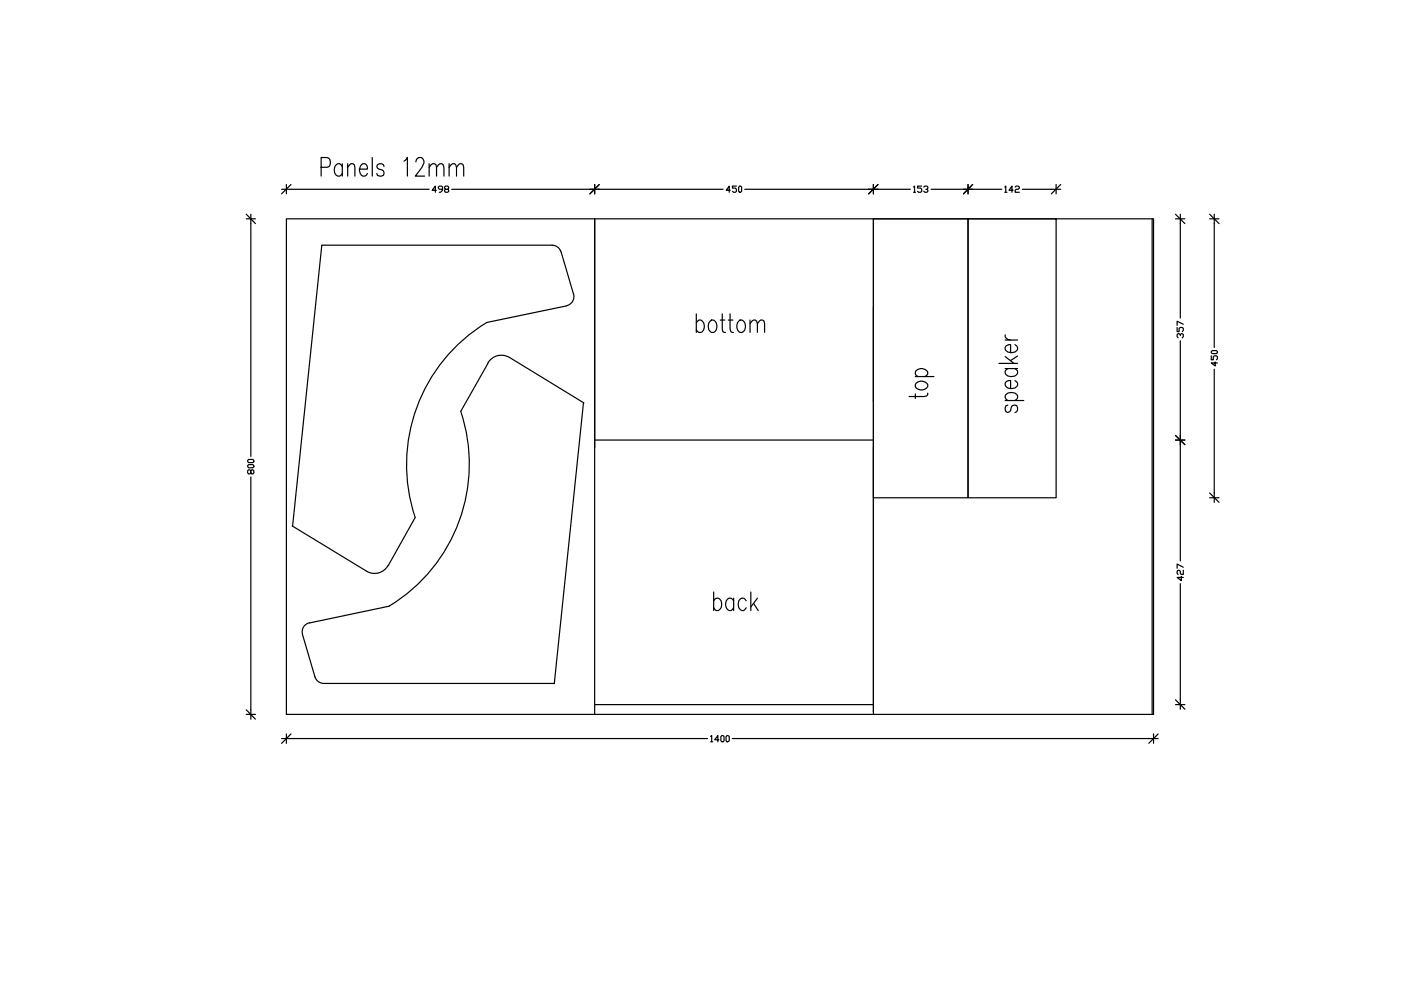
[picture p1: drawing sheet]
<svg xmlns="http://www.w3.org/2000/svg" width="297mm" height="210mm" viewBox="0 0 297 210" stroke-linecap="round" stroke-linejoin="round" font-family="sans-serif">
<!-- layer: 0 -->
<g fill="none" stroke="#000" stroke-width=".25">
<path d="M60.7 39.1v2M61.7 39.1l-2 2M68.1 35.5h1.3a1.11 1.11 0 0 0 .7-1.1 1.11 1.11 0 0 0-.7-1h-1.3v3.9M72.6 35.3l-.6-.6a1.37 1.37 0 0 0-1.2 1 1.37 1.37 0 0 0 .5 1.5l.7 .1 .6-.5M72.6 34.7v2.6M73.7 35.5l.7-.8h.4l.3 .2 .1 2.4M73.7 34.7v2.6M76.2 35.9h1.7a.81 .81 0 0 0-.5-1.1 .81 .81 0 0 0-1 .5 1.29 1.29 0 0 0 1 2l.5-.5M78.9 33.4v3.9M81.4 35.3a.78 .78 0 0 0-.7-.6 .78 .78 0 0 0-.8 .6l.4 .6 .7 .1a.79 .79 0 0 1 .3 1.2 .87 .87 0 0 1-1.4-.4M85.7 34.2l.7-.8v3.9M88.2 34.3a.94 .94 0 0 1 .5-.9h.6a1.11 1.11 0 0 1 .4 1.5l-1.6 2.4h1.9"/>
<path d="M91 35.5l.7-.8h.4l.3 .2 .2 2.4M91 34.7v2.6M92.6 35.5l.7-.8h.4l.3 .2 .1 .6v1.8M95.2 35.5l.7-.8h.5l.2 .2 .2 .6v1.8M95.2 34.7v2.6M96.8 35.5l.7-.8h.4l.3 .2 .1 2.4M126.1 39.1v2M127.1 39.1l-2 2M156.1 39.5h-.8v.4h.6l.2 .2v.5l-.2 .2h-.4l-.2-.2M156.6 39.7l.2-.2 .4 .2v.9l-.2 .2-.4-.2zM185.2 39.1v2M186.2 39.1l-2 2"/>
<path d="M193.7 39.7l.2-.2v1.3M195.4 39.5h-.9v.4h.7l.2 .2v.5l-.2 .2h-.5l-.2-.2M195.8 39.7l.3-.2h.4l.2 .2-.2 .4h-.2M205.2 39.1v2M206.2 39.1l-1.9 2M213 39.7l.2-.2v1.3M215.2 39.7l.2-.2h.5l.2 .2-.2 .4h-.5l-.2 .2v.5h.9M223.9 39.1v2M224.9 39.1l-2 2M52.2 46.4h2M52.2 45.4l2 2M53.2 45.4v51.4"/>
<path d="M59.7 40.1h31.3M60.7 46.4h183.9v105.1h-183.9zM92.5 40.3h-.9l.7-.8v1.3M93.8 40.1h-.7l-.2-.2 .2-.4h.5l.2 .2v.6l-.4 .5h-.3M94.5 40.1l-.3-.2 .3-.4h.4l.2 .4-.2 .2h-.4l-.3 .5 .3 .2h.4l.2-.2-.2-.5M95.8 40.1h57.5M117 52a1.97 1.97 0 0 1 1.9 1.4M117.1 52h-48.9l-6.2 59.6M119 53.4l2.6 8.9a1.97 1.97 0 0 1-1.5 2.5M126.1 46.4v105.1M154.8 40.3h-.8l.6-.8v1.3M157.9 40.1h35.1"/>
<path d="M185.2 46.4h20v59.1h-20zM185.2 46.4v105.1M193.7 40.8h.4M196.5 40.1l.2 .2-.2 .5h-.4l-.3-.2M197.4 40.1h15M205.2 46.4h18.7v59.1h-18.7zM213 40.8h.5M214.8 40.3h-.9l.7-.8v1.3M216.8 40.1h8.1M244.3 46.4v105.1M249.2 45.4l2 2M249.2 46.4h2"/>
<path d="M250.2 45.4v22M256.5 46.4h2M256.5 45.4l2 2M257.4 45.4v28.3M103.5 77l-5.8 10.2M108 75.8a3.3 3.3 0 0 0-4.6 1.2M108 75.8l15.8 9.6M120.1 64.9l-16.9 3.5a35.2 35.2 0 0 0-15.2 41.3l-5.7 10.2M147.6 68.5l.6-.6a1.37 1.37 0 0 1 1.2 .9 1.37 1.37 0 0 1-.5 1.5l-.7 .2-.6-.6M147.6 66.5v4M150.6 68.1l.2-.2a1.37 1.37 0 0 1 1.2 .9 1.37 1.37 0 0 1-.4 1.5l-.3 .2a1.29 1.29 0 0 1-1-2zM152.7 67.9h1"/>
<path d="M153.1 66.5v3.3l.2 .5 .5 .2M154.4 67.9h1M154.8 66.5v3.3l.2 .5 .5 .2M156.6 68.1l.3-.2a1.37 1.37 0 0 1 1.2 .9 1.37 1.37 0 0 1-.5 1.5l-.3 .2a1.29 1.29 0 0 1-.9-2zM159 68.6l.7-.7h.5l.2 .2 .2 .5v1.9M159 67.9v2.6M160.6 68.6l.7-.7h.4l.3 .2 .1 2.4M194.1 79.8h3.9M194.6 79.8l-.5-.5a1.36 1.36 0 0 1 .9-1.2 1.36 1.36 0 0 1 1.5 .5l.2 .3v.4l-.6 .5M211.8 77h3.9M213.1 71l.2 .7 .4 .3 .6 .1M213.1 78.1h2.6"/>
<path d="M213.1 75.6l1.9 1.4M213.1 72.1h2.6M213.7 78.1l-.6 .6v.4a1.55 1.55 0 0 0 2.6 0v-.4l-.5-.6M215.2 73.1l.5 .6v.4a1.6 1.6 0 0 1-2.6 0 .88 .88 0 0 1 1.2-1v1.7M215.7 75.5l-1.4 1M249.6 69.4v.9h.4v-.7l.2-.2h.5l.2 .2v.5l-.2 .2M250.2 71.2v-.2l-.4-.3-.2 .3v.4l.2 .2M250.2 71l.3-.3 .4 .3v.4l-.2 .2M250.2 72.3v46.6M250.9 68.7l-1.3-.6v.9M256.8 75.4v.9h.4v-.7l.2-.2h.5l.2 .2v.5l-.2 .2M256.8 74.5l.2-.2h.9l.2 .5-.2 .2h-.9z"/>
<path d="M257.4 78.3v28.2M257.7 76.8v.8l-.9-.6h1.3M52.5 98.7l.2-.2h.9l.2 .4-.2 .3h-.9zM52.7 97.4h.9l.2 .5-.2 .2h-.9l-.2-.2zM53.2 99.8l.2-.2 .4 .2v.4l-.2 .3h-.2l-.2-.3v-.4l-.2-.2-.5 .2v.4l.2 .3h.3l.2-.3M97.7 87.2a35.2 35.2 0 0 1-15.2 41.3M123.7 85.3l-6.2 59.6M126.1 93.3h59.1M194.1 83.5v1M194.2 81.2a1.61 1.61 0 0 1 2.5 .3 1.15 1.15 0 0 1-1.5 1.2 1 1 0 0 1-1.1-1.2zM196.7 83.4l-.2 .5-.6 .2h-3.1M213.1 84.9h4"/>
<path d="M213.7 85.9a.82 .82 0 0 0-.6 .8 .82 .82 0 0 0 .6 .8l.6-.5 .1-.7a.77 .77 0 0 1 1.2-.3 .92 .92 0 0 1-.4 1.5M213.7 84.9l-.6-.6v-.4a1.6 1.6 0 0 1 2.6 0v.4l-.5 .6M215.2 80.7l.5 .5v.5a1.55 1.55 0 0 1-2.6 0 .88 .88 0 0 1 1.2-1v1.7M249.2 93.3h2M249.2 92.3l2 2M53.2 101.1v51.4M61.9 111.5l15.8 9.6M82.3 119.9a3.3 3.3 0 0 1-4.6 1.2M256.5 104.5l2 2M256.5 105.5h2M64.1 134.6l2.7 8.9a1.97 1.97 0 0 0 1.9 1.4M65.6 132a1.97 1.97 0 0 0-1.5 2.5"/>
<path d="M82.5 128.5l-16.9 3.6M151.3 127.4l.6-.6a1.29 1.29 0 0 1 1 2.1l-.6 .6h-.4l-.6-.6M151.3 125.5v4M155.5 127.4l-.5-.6a1.29 1.29 0 0 0-1 2.1l.6 .6h.4l.5-.6M155.5 126.8v2.7M158.2 127.4l-.5-.6a1.29 1.29 0 0 0-1.1 2.1l.6 .6h.5l.5-.6M159.2 125.5v4M159.8 127.9l1 1.6M160.6 126.8l-1.4 1.9M250.2 123.7v26.7M250.5 122.2v.9l-.9-.7h1.3M250.9 120.9v.9h-.4l-.3-.2v-.5l-.2-.2-.4 .2v.5l.2 .2"/>
<path d="M250.9 120.3l-1.3-.7v.9M52.2 150.5l2 2M52.2 151.5h2M59.7 156.6h90.3M60.7 155.6v2M61.7 155.6l-2 2M68.7 144.9h48.8M126.1 149.4h59.1M150.7 156.2l.2-.2v1.3M150.7 157.3h.4M152.4 156.8h-.9l.7-.8v1.3M152.8 156.2l.2-.2 .5 .2v.9l-.2 .2-.5-.2z"/>
<path d="M153.9 156.2l.2-.2 .5 .2v.9l-.2 .2-.5-.2zM155.3 156.6h90.2M244.6 155.6v2M245.5 155.6l-1.9 2M249.2 149.4h2M249.2 148.4l2 2"/>
</g>
</svg>
